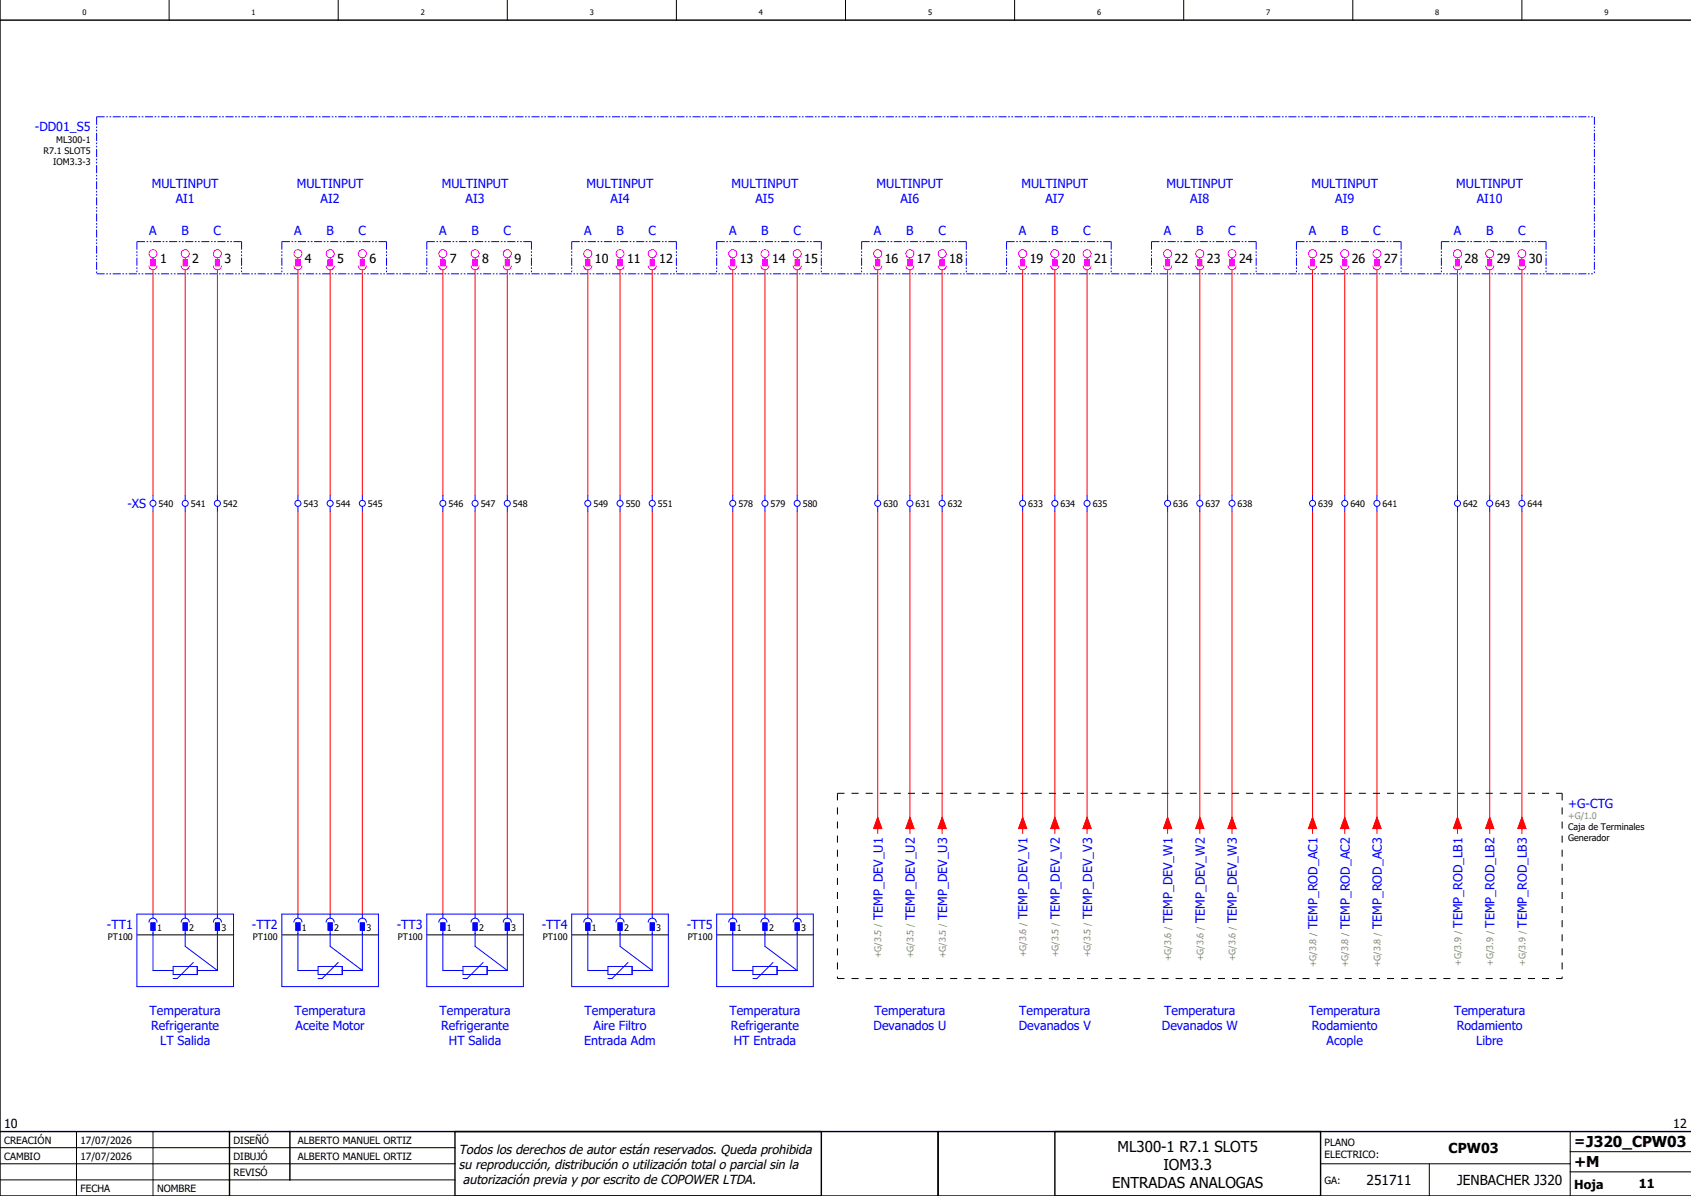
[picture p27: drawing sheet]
<svg xmlns="http://www.w3.org/2000/svg" width="420mm" height="297mm" viewBox="0 0 420 297" stroke-linecap="round" stroke-linejoin="round" font-family="sans-serif">
<defs><g id="words">
<g font-size="3.7">
<text x="277.6" y="286">ML300-1 R7.1 SLOT5</text>
<text x="289" y="290.5">IOM3.3</text>
<text x="391" y="289.8">+M</text>
<text x="276.2" y="295">ENTRADAS ANALOGAS</text>
</g>
<g font-size="3.4">
<text x="359.8" y="286.4">CPW03</text>
<text x="391" y="284.6">=J320_CPW03</text>
<text x="339.4" y="294.4">251711</text>
<text x="361.9" y="294.4">JENBACHER J320</text>
</g>
<g font-size="3.2">
<text x="114" y="286.5">Todos los derechos de autor están reservados. Queda prohibida</text>
<text x="114" y="290.2">su reproducción, distribución o utilización total o parcial sin la</text>
<text x="115" y="294">autorización previa y por escrito de COPOWER LTDA.</text>
</g>
<g font-size="3.1" fill="#00f">
<text x="8.7" y="32.6">-DD01_S5</text>
<text x="37.7" y="46.6">MULTINPUT</text>
<text x="73.7" y="46.6">MULTINPUT</text>
<text x="109.7" y="46.6">MULTINPUT</text>
<text x="145.7" y="46.6">MULTINPUT</text>
<text x="181.7" y="46.6">MULTINPUT</text>
<text x="217.7" y="46.6">MULTINPUT</text>
<text x="253.7" y="46.6">MULTINPUT</text>
<text x="289.7" y="46.6">MULTINPUT</text>
<text x="325.7" y="46.6">MULTINPUT</text>
<text x="361.7" y="46.6">MULTINPUT</text>
<text x="43.6" y="50.4">AI1</text>
<text x="79.6" y="50.4">AI2</text>
<text x="115.6" y="50.4">AI3</text>
<text x="151.6" y="50.4">AI4</text>
<text x="187.6" y="50.4">AI5</text>
<text x="223.6" y="50.4">AI6</text>
<text x="259.6" y="50.4">AI7</text>
<text x="295.6" y="50.4">AI8</text>
<text x="331.6" y="50.4">AI9</text>
<text x="366.8" y="50.4">AI10</text>
<text x="37.1" y="58.4">A</text>
<text x="45.1" y="58.4">B</text>
<text x="53.1" y="58.4">C</text>
<text x="73.1" y="58.4">A</text>
<text x="81.1" y="58.4">B</text>
<text x="89.1" y="58.4">C</text>
<text x="109.1" y="58.4">A</text>
<text x="117.1" y="58.4">B</text>
<text x="125.1" y="58.4">C</text>
<text x="145.1" y="58.4">A</text>
<text x="153.1" y="58.4">B</text>
<text x="161.1" y="58.4">C</text>
<text x="181.1" y="58.4">A</text>
<text x="189.1" y="58.4">B</text>
<text x="197.1" y="58.4">C</text>
<text x="217.1" y="58.4">A</text>
<text x="225.1" y="58.4">B</text>
<text x="233.1" y="58.4">C</text>
<text x="253.1" y="58.4">A</text>
<text x="261.1" y="58.4">B</text>
<text x="269.1" y="58.4">C</text>
<text x="289.1" y="58.4">A</text>
<text x="297.1" y="58.4">B</text>
<text x="305.1" y="58.4">C</text>
<text x="325.1" y="58.4">A</text>
<text x="333.1" y="58.4">B</text>
<text x="341.1" y="58.4">C</text>
<text x="361.1" y="58.4">A</text>
<text x="369.1" y="58.4">B</text>
<text x="377.1" y="58.4">C</text>
<text x="31.6" y="126.2">-XS</text>
<text x="389.5" y="200.6">+G-CTG</text>
<text x="26.6" y="230.6">-TT1</text>
<text x="62.6" y="230.6">-TT2</text>
<text x="98.6" y="230.6">-TT3</text>
<text x="134.6" y="230.6">-TT4</text>
<text x="170.6" y="230.6">-TT5</text>
<text x="219.2" y="228.5" transform="rotate(-90 219.2 228.5)">TEMP_DEV_U1</text>
<text x="227.2" y="228.5" transform="rotate(-90 227.2 228.5)">TEMP_DEV_U2</text>
<text x="235.2" y="228.5" transform="rotate(-90 235.2 228.5)">TEMP_DEV_U3</text>
<text x="255.2" y="228.3" transform="rotate(-90 255.2 228.3)">TEMP_DEV_V1</text>
<text x="263.2" y="228.3" transform="rotate(-90 263.2 228.3)">TEMP_DEV_V2</text>
<text x="271.2" y="228.3" transform="rotate(-90 271.2 228.3)">TEMP_DEV_V3</text>
<text x="291.2" y="229.2" transform="rotate(-90 291.2 229.2)">TEMP_DEV_W1</text>
<text x="299.2" y="229.2" transform="rotate(-90 299.2 229.2)">TEMP_DEV_W2</text>
<text x="307.2" y="229.2" transform="rotate(-90 307.2 229.2)">TEMP_DEV_W3</text>
<text x="327.2" y="230.7" transform="rotate(-90 327.2 230.7)">TEMP_ROD_AC1</text>
<text x="335.2" y="230.7" transform="rotate(-90 335.2 230.7)">TEMP_ROD_AC2</text>
<text x="343.2" y="230.7" transform="rotate(-90 343.2 230.7)">TEMP_ROD_AC3</text>
<text x="363.2" y="230.4" transform="rotate(-90 363.2 230.4)">TEMP_ROD_LB1</text>
<text x="371.2" y="230.4" transform="rotate(-90 371.2 230.4)">TEMP_ROD_LB2</text>
<text x="379.2" y="230.4" transform="rotate(-90 379.2 230.4)">TEMP_ROD_LB3</text>
<text x="37.2" y="252.1">Temperatura</text>
<text x="37.6" y="255.9">Refrigerante</text>
<text x="73.2" y="252.1">Temperatura</text>
<text x="73.4" y="255.9">Aceite Motor</text>
<text x="109.2" y="252.1">Temperatura</text>
<text x="109.6" y="255.9">Refrigerante</text>
<text x="145.2" y="252.1">Temperatura</text>
<text x="147.4" y="255.9">Aire Filtro</text>
<text x="181.2" y="252.1">Temperatura</text>
<text x="181.6" y="255.9">Refrigerante</text>
<text x="217" y="255.9">Devanados U</text>
<text x="217.2" y="252.1">Temperatura</text>
<text x="253.1" y="255.9">Devanados V</text>
<text x="253.2" y="252.1">Temperatura</text>
<text x="288.6" y="255.9">Devanados W</text>
<text x="289.2" y="252.1">Temperatura</text>
<text x="325.2" y="252.1">Temperatura</text>
<text x="325.8" y="255.9">Rodamiento</text>
<text x="361.2" y="252.1">Temperatura</text>
<text x="361.8" y="255.9">Rodamiento</text>
<text x="39.8" y="259.6">LT Salida</text>
<text x="111.5" y="259.6">HT Salida</text>
<text x="145.1" y="259.6">Entrada Adm</text>
<text x="182.3" y="259.6">HT Entrada</text>
<text x="329.5" y="259.6">Acople</text>
<text x="366.6" y="259.6">Libre</text>
</g>
<g font-size="3.1">
<text x="39.7" y="65.4">1</text>
<text x="47.7" y="65.4">2</text>
<text x="55.7" y="65.4">3</text>
<text x="75.7" y="65.4">4</text>
<text x="83.8" y="65.4">5</text>
<text x="91.8" y="65.4">6</text>
<text x="111.8" y="65.4">7</text>
<text x="119.8" y="65.4">8</text>
<text x="127.8" y="65.4">9</text>
<text x="147.8" y="65.4">10</text>
<text x="155.7" y="65.4">11</text>
<text x="163.7" y="65.4">12</text>
<text x="183.7" y="65.4">13</text>
<text x="191.7" y="65.4">14</text>
<text x="199.7" y="65.4">15</text>
<text x="219.7" y="65.4">16</text>
<text x="227.8" y="65.4">17</text>
<text x="235.8" y="65.4">18</text>
<text x="255.8" y="65.4">19</text>
<text x="263.8" y="65.4">20</text>
<text x="271.8" y="65.4">21</text>
<text x="291.8" y="65.4">22</text>
<text x="299.7" y="65.4">23</text>
<text x="307.7" y="65.4">24</text>
<text x="327.7" y="65.4">25</text>
<text x="335.7" y="65.4">26</text>
<text x="343.7" y="65.4">27</text>
<text x="363.7" y="65.4">28</text>
<text x="371.8" y="65.4">29</text>
<text x="379.8" y="65.4">30</text>
<text x="1" y="280">10</text>
<text x="415.6" y="280">12</text>
<text x="391" y="295.2">Hoja</text>
<text x="407" y="295">11</text>
</g>
<g font-size="2.5">
<text x="1" y="284">CREACIÓN</text>
<text x="20" y="284">17/07/2026</text>
<text x="58" y="284">DISEÑÓ</text>
<text x="74" y="284">ALBERTO MANUEL ORTIZ</text>
<text x="329" y="284.5">PLANO</text>
<text x="329" y="287.5">ELECTRICO:</text>
<text x="1" y="288">CAMBIO</text>
<text x="20" y="288">17/07/2026</text>
<text x="58" y="292">REVISÓ</text>
<text x="58" y="288">DIBUJÓ</text>
<text x="74" y="288">ALBERTO MANUEL ORTIZ</text>
<text x="329" y="294">GA:</text>
<text x="20" y="296">FECHA</text>
<text x="39" y="296">NOMBRE</text>
</g>
<g font-size="2.2">
<text x="14" y="35.5">ML300-1</text>
<text x="10.8" y="38.2">R7.1 SLOT5</text>
<text x="13.2" y="40.9">IOM3.3-3</text>
<text x="39.4" y="125.9">540</text>
<text x="47.4" y="125.9">541</text>
<text x="55.4" y="125.9">542</text>
<text x="75.4" y="125.9">543</text>
<text x="83.4" y="125.9">544</text>
<text x="91.4" y="125.9">545</text>
<text x="111.4" y="125.9">546</text>
<text x="119.4" y="125.9">547</text>
<text x="127.4" y="125.9">548</text>
<text x="147.4" y="125.9">549</text>
<text x="155.4" y="125.9">550</text>
<text x="163.4" y="125.9">551</text>
<text x="183.4" y="125.9">578</text>
<text x="191.4" y="125.9">579</text>
<text x="199.4" y="125.9">580</text>
<text x="219.4" y="125.9">630</text>
<text x="227.4" y="125.9">631</text>
<text x="235.4" y="125.9">632</text>
<text x="255.4" y="125.9">633</text>
<text x="263.4" y="125.9">634</text>
<text x="271.4" y="125.9">635</text>
<text x="291.4" y="125.9">636</text>
<text x="299.4" y="125.9">637</text>
<text x="307.4" y="125.9">638</text>
<text x="327.4" y="125.9">639</text>
<text x="335.4" y="125.9">640</text>
<text x="343.4" y="125.9">641</text>
<text x="363.4" y="125.9">642</text>
<text x="371.4" y="125.9">643</text>
<text x="379.4" y="125.9">644</text>
<text x="389.5" y="206.2">Caja de Terminales</text>
<text x="389.5" y="208.9">Generador</text>
<text x="26.8" y="233.5">PT100</text>
<text x="39" y="231.1">1</text>
<text x="47" y="231.1">2</text>
<text x="55" y="231.1">3</text>
<text x="62.8" y="233.5">PT100</text>
<text x="75" y="231.1">1</text>
<text x="83" y="231.1">2</text>
<text x="91" y="231.1">3</text>
<text x="98.8" y="233.5">PT100</text>
<text x="111" y="231.1">1</text>
<text x="119" y="231.1">2</text>
<text x="127" y="231.1">3</text>
<text x="134.8" y="233.5">PT100</text>
<text x="147" y="231.1">1</text>
<text x="155" y="231.1">2</text>
<text x="163" y="231.1">3</text>
<text x="170.8" y="233.5">PT100</text>
<text x="183" y="231.1">1</text>
<text x="191" y="231.1">2</text>
<text x="199" y="231.1">3</text>
</g>
<g font-size="2.2" fill="#7ca552">
<text x="389.5" y="203.5">+G/1.0</text>
<text x="218.9" y="237.9" transform="rotate(-90 218.9 237.9)">+G/3.5 /</text>
<text x="226.9" y="237.9" transform="rotate(-90 226.9 237.9)">+G/3.5 /</text>
<text x="234.9" y="237.9" transform="rotate(-90 234.9 237.9)">+G/3.5 /</text>
<text x="254.9" y="237.8" transform="rotate(-90 254.9 237.8)">+G/3.6 /</text>
<text x="262.9" y="237.8" transform="rotate(-90 262.9 237.8)">+G/3.5 /</text>
<text x="270.9" y="237.8" transform="rotate(-90 270.9 237.8)">+G/3.5 /</text>
<text x="290.9" y="238.7" transform="rotate(-90 290.9 238.7)">+G/3.6 /</text>
<text x="298.9" y="238.7" transform="rotate(-90 298.9 238.7)">+G/3.6 /</text>
<text x="306.9" y="238.7" transform="rotate(-90 306.9 238.7)">+G/3.6 /</text>
<text x="362.9" y="239.8" transform="rotate(-90 362.9 239.8)">+G/3.9 /</text>
<text x="370.9" y="239.8" transform="rotate(-90 370.9 239.8)">+G/3.9 /</text>
<text x="378.9" y="239.8" transform="rotate(-90 378.9 239.8)">+G/3.9 /</text>
<text x="326.9" y="240.2" transform="rotate(-90 326.9 240.2)">+G/3.8 /</text>
<text x="334.9" y="240.2" transform="rotate(-90 334.9 240.2)">+G/3.8 /</text>
<text x="342.9" y="240.2" transform="rotate(-90 342.9 240.2)">+G/3.8 /</text>
</g>
<g font-size="1.9">
<text x="20.5" y="3.6">0</text>
<text x="62.5" y="3.6">1</text>
<text x="104.5" y="3.6">2</text>
<text x="146.5" y="3.6">3</text>
<text x="188.5" y="3.6">4</text>
<text x="230.5" y="3.6">5</text>
<text x="272.5" y="3.6">6</text>
<text x="314.5" y="3.6">7</text>
<text x="356.5" y="3.6">8</text>
<text x="398.5" y="3.6">9</text>
</g>
</g></defs>
<g fill="none" stroke="#000" stroke-width=".25">
<path d="M42 0v5M84 0v5M126 0v5M168 0v5M210 0v5M252 0v5M294 0v5M336 0v5M378 0v5M34.1 232.1h24M70.1 232.1h24M106.1 232.1h24"/>
<path d="M142.1 232.1h24M178.1 232.1h24M0 285h113M0 293h113M0 289h113M19 281v16M38 281v16M328 289h62M355 289v8M390 291h30M390 281v16M390 286h30"/>
</g>
<path d="M0 5h420M0 0v297h420M0 281h420M57 281v16M72 281v12M113 281v16M204 281v16M233 281v16M262 281v16M328 281v16" fill="none" stroke="#000" stroke-width=".35"/>
<g fill="none" stroke="#f00" stroke-width=".25">
<path d="M38 67v56M46 67v56M54 67v56M74 67v56M82 67v56M90 67v56M110 67v56M118 67v56M126 67v56M146 67v56M154 67v56M162 67v56"/>
<path d="M182 67v56M190 67v56M198 67v56M218 67v56M226 67v56M234 67v56M254 67v56M262 67v56M270 67v56M290 67v56M298 67v56M306 67v56"/>
<path d="M326 67v56M334 67v56M342 67v56M362 67v56M370 67v56M378 67v56M38 127v100M46 127v100M54 127v100M74 127v100M82 127v100M90 127v100"/>
<path d="M110 127v100M118 127v100M126 127v100M146 127v100M154 127v100M162 127v100M182 127v100M190 127v100M198 127v100M218 127v80M226 127v80M234 127v80"/>
<path d="M254 127v80M262 127v80M270 127v80M290 127v80M298 127v80M306 127v80M326 127v80M334 127v80M342 127v80M362 127v80M370 127v80M378 127v80"/>
<path d="M218 203l1 2.8h-2zM226 203l1 2.8h-2zM234 203l1 2.8h-2zM254 203l1 2.8h-2zM262 203l1 2.8h-2zM270 203l1 2.8h-2zM290 203l1 2.8h-2zM298 203l1 2.8h-2zM306 203l1 2.8h-2zM326 203l1 2.8h-2zM334 203l1 2.8h-2zM342 203l1 2.8h-2z"/>
<path d="M362 203l1 2.8h-2zM370 203l1 2.8h-2zM378 203l1 2.8h-2z"/>
</g>
<g fill="none" stroke="#00f" stroke-width=".25" stroke-dasharray="2 .4 .4 .4 .4 .4" stroke-linecap="butt">
<path d="M24 29h372M24 29v39M396 29v39M24 68h372M34 60v8M34 60h26M60 60v8M70 60v8M70 60h26M96 60v8M106 60v8M106 60h26"/>
<path d="M132 60v8M142 60v8M142 60h26M168 60v8M178 60v8M178 60h26M204 60v8M214 60v8M214 60h26M240 60v8M250 60v8M250 60h26"/>
<path d="M276 60v8M286 60v8M286 60h26M312 60v8M322 60v8M322 60h26M348 60v8M358 60v8M358 60h26M384 60v8"/>
</g>
<g fill="none" stroke="#00f" stroke-width=".25">
<path d="M38 123v1.3M38 125.8v1.2M46 123v1.3M46 125.8v1.2M54 123v1.3M54 125.8v1.2M74 123v1.3M74 125.8v1.2M82 123v1.3M82 125.8v1.2M90 123v1.3M90 125.8v1.2"/>
<path d="M110 123v1.3M110 125.8v1.2M118 123v1.3M118 125.8v1.2M126 123v1.3M126 125.8v1.2M146 123v1.3M146 125.8v1.2M154 123v1.3M154 125.8v1.2M162 123v1.3M162 125.8v1.2"/>
<path d="M182 123v1.3M182 125.8v1.2M190 123v1.3M190 125.8v1.2M198 123v1.3M198 125.8v1.2M218 123v1.3M218 125.8v1.2M226 123v1.3M226 125.8v1.2M234 123v1.3M234 125.8v1.2"/>
<path d="M254 123v1.3M254 125.8v1.2M262 123v1.3M262 125.8v1.2M270 123v1.3M270 125.8v1.2M290 123v1.3M290 125.8v1.2M298 123v1.3M298 125.8v1.2M306 123v1.3M306 125.8v1.2"/>
<path d="M326 123v1.3M326 125.8v1.2M334 123v1.3M334 125.8v1.2M342 123v1.3M342 125.8v1.2M362 123v1.3M362 125.8v1.2M370 123v1.3M370 125.8v1.2M378 123v1.3M378 125.8v1.2"/>
<path d="M34 227h24v18h-24zM37 229a1 1 0 0 1 1-1 1 1 0 0 1 1 1M37.5 229.2h1v1.8h-1zM38 227v1M38 231v10h5M45 229a1 1 0 0 1 1-1 1 1 0 0 1 1 1M45.5 229.2h1v1.8h-1zM46 227v1M46 231v4l8 6M48 239l-4 4h-1M53 229a1 1 0 0 1 1-1 1 1 0 0 1 1 1M53.5 229.2h1v1.8h-1z"/>
<path d="M54 227v1M54 231v10M70 227h24v18h-24zM73 229a1 1 0 0 1 1-1 1 1 0 0 1 1 1M73.5 229.2h1v1.8h-1zM74 231v10h5M74 227v1M81 229a1 1 0 0 1 1-1 1 1 0 0 1 1 1M81.5 229.2h1v1.8h-1zM82 227v1M82 231v4l8 6M84 239l-4 4h-1"/>
<path d="M89 229a1 1 0 0 1 1-1 1 1 0 0 1 1 1M89.5 229.2h1v1.8h-1zM90 227v1M90 231v10M106 227h24v18h-24zM109 229a1 1 0 0 1 1-1 1 1 0 0 1 1 1M109.5 229.2h1v1.8h-1zM110 231v10h5M110 227v1M117 229a1 1 0 0 1 1-1 1 1 0 0 1 1 1M117.5 229.2h1v1.8h-1zM118 227v1"/>
<path d="M118 231v4l8 6M120 239l-4 4h-1M125 229a1 1 0 0 1 1-1 1 1 0 0 1 1 1M125.5 229.2h1v1.8h-1zM126 227v1M126 231v10M142 227h24v18h-24zM145 229a1 1 0 0 1 1-1 1 1 0 0 1 1 1M145.5 229.2h1v1.8h-1zM146 231v10h5M146 227v1M153 229a1 1 0 0 1 1-1 1 1 0 0 1 1 1"/>
<path d="M153.5 229.2h1v1.8h-1zM154 227v1M154 231v4l8 6M156 239l-4 4h-1M161 229a1 1 0 0 1 1-1 1 1 0 0 1 1 1M161.5 229.2h1v1.8h-1zM162 227v1M162 231v10M178 227h24v18h-24zM181 229a1 1 0 0 1 1-1 1 1 0 0 1 1 1M181.5 229.2h1v1.8h-1zM182 231v10h5"/>
<path d="M182 227v1M189 229a1 1 0 0 1 1-1 1 1 0 0 1 1 1M189.5 229.2h1v1.8h-1zM190 227v1M190 231v4l8 6M192 239l-4 4h-1M197 229a1 1 0 0 1 1-1 1 1 0 0 1 1 1M197.5 229.2h1v1.8h-1zM198 227v1M198 231v10M43 240h6v2h-6zM49 241h5"/>
<path d="M79 240h6v2h-6zM85 241h5M115 240h6v2h-6zM121 241h5M151 240h6v2h-6zM157 241h5M187 240h6v2h-6zM193 241h5"/>
<circle cx="38" cy="125" r=".75"/>
<circle cx="46" cy="125" r=".75"/>
<circle cx="54" cy="125" r=".75"/>
<circle cx="74" cy="125" r=".75"/>
<circle cx="82" cy="125" r=".75"/>
<circle cx="90" cy="125" r=".75"/>
<circle cx="110" cy="125" r=".75"/>
<circle cx="118" cy="125" r=".75"/>
<circle cx="126" cy="125" r=".75"/>
<circle cx="146" cy="125" r=".75"/>
<circle cx="154" cy="125" r=".75"/>
<circle cx="162" cy="125" r=".75"/>
<circle cx="182" cy="125" r=".75"/>
<circle cx="190" cy="125" r=".75"/>
<circle cx="198" cy="125" r=".75"/>
<circle cx="218" cy="125" r=".75"/>
<circle cx="226" cy="125" r=".75"/>
<circle cx="234" cy="125" r=".75"/>
<circle cx="254" cy="125" r=".75"/>
<circle cx="262" cy="125" r=".75"/>
<circle cx="270" cy="125" r=".75"/>
<circle cx="290" cy="125" r=".75"/>
<circle cx="298" cy="125" r=".75"/>
<circle cx="306" cy="125" r=".75"/>
<circle cx="326" cy="125" r=".75"/>
<circle cx="334" cy="125" r=".75"/>
<circle cx="342" cy="125" r=".75"/>
<circle cx="362" cy="125" r=".75"/>
<circle cx="370" cy="125" r=".75"/>
<circle cx="378" cy="125" r=".75"/>
</g>
<g fill="none" stroke="#f0f" stroke-width=".25">
<path d="M37 66a1 1 0 0 0 1 1 1 1 0 0 0 1-1M37.5 64.5h1v1.5h-1zM38 64v.5M45 66a1 1 0 0 0 1 1 1 1 0 0 0 1-1M45.5 64.5h1v1.5h-1zM46 64v.5M53 66a1 1 0 0 0 1 1 1 1 0 0 0 1-1M53.5 64.5h1v1.5h-1zM54 64v.5M73 66a1 1 0 0 0 1 1 1 1 0 0 0 1-1M73.5 64.5h1v1.5h-1zM74 64v.5"/>
<path d="M81 66a1 1 0 0 0 1 1 1 1 0 0 0 1-1M81.5 64.5h1v1.5h-1zM82 64v.5M89 66a1 1 0 0 0 1 1 1 1 0 0 0 1-1M89.5 64.5h1v1.5h-1zM90 64v.5M109 66a1 1 0 0 0 1 1 1 1 0 0 0 1-1M109.5 64.5h1v1.5h-1zM110 64v.5M117 66a1 1 0 0 0 1 1 1 1 0 0 0 1-1M117.5 64.5h1v1.5h-1zM118 64v.5"/>
<path d="M125 66a1 1 0 0 0 1 1 1 1 0 0 0 1-1M125.5 64.5h1v1.5h-1zM126 64v.5M145 66a1 1 0 0 0 1 1 1 1 0 0 0 1-1M145.5 64.5h1v1.5h-1zM146 64v.5M153 66a1 1 0 0 0 1 1 1 1 0 0 0 1-1M153.5 64.5h1v1.5h-1zM154 64v.5M161 66a1 1 0 0 0 1 1 1 1 0 0 0 1-1M161.5 64.5h1v1.5h-1zM162 64v.5"/>
<path d="M181 66a1 1 0 0 0 1 1 1 1 0 0 0 1-1M181.5 64.5h1v1.5h-1zM182 64v.5M189 66a1 1 0 0 0 1 1 1 1 0 0 0 1-1M189.5 64.5h1v1.5h-1zM190 64v.5M197 66a1 1 0 0 0 1 1 1 1 0 0 0 1-1M197.5 64.5h1v1.5h-1zM198 64v.5M217 66a1 1 0 0 0 1 1 1 1 0 0 0 1-1M217.5 64.5h1v1.5h-1zM218 64v.5"/>
<path d="M225 66a1 1 0 0 0 1 1 1 1 0 0 0 1-1M225.5 64.5h1v1.5h-1zM226 64v.5M233 66a1 1 0 0 0 1 1 1 1 0 0 0 1-1M233.5 64.5h1v1.5h-1zM234 64v.5M253 66a1 1 0 0 0 1 1 1 1 0 0 0 1-1M253.5 64.5h1v1.5h-1zM254 64v.5M261 66a1 1 0 0 0 1 1 1 1 0 0 0 1-1M261.5 64.5h1v1.5h-1zM262 64v.5"/>
<path d="M269 66a1 1 0 0 0 1 1 1 1 0 0 0 1-1M269.5 64.5h1v1.5h-1zM270 64v.5M289 66a1 1 0 0 0 1 1 1 1 0 0 0 1-1M289.5 64.5h1v1.5h-1zM290 64v.5M297 66a1 1 0 0 0 1 1 1 1 0 0 0 1-1M297.5 64.5h1v1.5h-1zM298 64v.5M305 66a1 1 0 0 0 1 1 1 1 0 0 0 1-1M305.5 64.5h1v1.5h-1zM306 64v.5"/>
<path d="M325 66a1 1 0 0 0 1 1 1 1 0 0 0 1-1M325.5 64.5h1v1.5h-1zM326 64v.5M333 66a1 1 0 0 0 1 1 1 1 0 0 0 1-1M333.5 64.5h1v1.5h-1zM334 64v.5M341 66a1 1 0 0 0 1 1 1 1 0 0 0 1-1M341.5 64.5h1v1.5h-1zM342 64v.5M361 66a1 1 0 0 0 1 1 1 1 0 0 0 1-1M361.5 64.5h1v1.5h-1zM362 64v.5"/>
<path d="M369 66a1 1 0 0 0 1 1 1 1 0 0 0 1-1M369.5 64.5h1v1.5h-1zM370 64v.5M377 66a1 1 0 0 0 1 1 1 1 0 0 0 1-1M377.5 64.5h1v1.5h-1zM378 64v.5"/>
<circle cx="38" cy="63" r="1"/>
<circle cx="46" cy="63" r="1"/>
<circle cx="54" cy="63" r="1"/>
<circle cx="74" cy="63" r="1"/>
<circle cx="82" cy="63" r="1"/>
<circle cx="90" cy="63" r="1"/>
<circle cx="110" cy="63" r="1"/>
<circle cx="118" cy="63" r="1"/>
<circle cx="126" cy="63" r="1"/>
<circle cx="146" cy="63" r="1"/>
<circle cx="154" cy="63" r="1"/>
<circle cx="162" cy="63" r="1"/>
<circle cx="182" cy="63" r="1"/>
<circle cx="190" cy="63" r="1"/>
<circle cx="198" cy="63" r="1"/>
<circle cx="218" cy="63" r="1"/>
<circle cx="226" cy="63" r="1"/>
<circle cx="234" cy="63" r="1"/>
<circle cx="254" cy="63" r="1"/>
<circle cx="262" cy="63" r="1"/>
<circle cx="270" cy="63" r="1"/>
<circle cx="290" cy="63" r="1"/>
<circle cx="298" cy="63" r="1"/>
<circle cx="306" cy="63" r="1"/>
<circle cx="326" cy="63" r="1"/>
<circle cx="334" cy="63" r="1"/>
<circle cx="342" cy="63" r="1"/>
<circle cx="362" cy="63" r="1"/>
<circle cx="370" cy="63" r="1"/>
<circle cx="378" cy="63" r="1"/>
</g>
<g fill="#f0f" stroke="#f0f" stroke-width=".25">
<path d="M37.5 64.5h1v1.5h-1z"/>
<path d="M45.5 64.5h1v1.5h-1z"/>
<path d="M53.5 64.5h1v1.5h-1z"/>
<path d="M73.5 64.5h1v1.5h-1z"/>
<path d="M81.5 64.5h1v1.5h-1z"/>
<path d="M89.5 64.5h1v1.5h-1z"/>
<path d="M109.5 64.5h1v1.5h-1z"/>
<path d="M117.5 64.5h1v1.5h-1z"/>
<path d="M125.5 64.5h1v1.5h-1z"/>
<path d="M145.5 64.5h1v1.5h-1z"/>
<path d="M153.5 64.5h1v1.5h-1z"/>
<path d="M161.5 64.5h1v1.5h-1z"/>
<path d="M181.5 64.5h1v1.5h-1z"/>
<path d="M189.5 64.5h1v1.5h-1z"/>
<path d="M197.5 64.5h1v1.5h-1z"/>
<path d="M217.5 64.5h1v1.5h-1z"/>
<path d="M225.5 64.5h1v1.5h-1z"/>
<path d="M233.5 64.5h1v1.5h-1z"/>
<path d="M253.5 64.5h1v1.5h-1z"/>
<path d="M261.5 64.5h1v1.5h-1z"/>
<path d="M269.5 64.5h1v1.5h-1z"/>
<path d="M289.5 64.5h1v1.5h-1z"/>
<path d="M297.5 64.5h1v1.5h-1z"/>
<path d="M305.5 64.5h1v1.5h-1z"/>
<path d="M325.5 64.5h1v1.5h-1z"/>
<path d="M333.5 64.5h1v1.5h-1z"/>
<path d="M341.5 64.5h1v1.5h-1z"/>
<path d="M361.5 64.5h1v1.5h-1z"/>
<path d="M369.5 64.5h1v1.5h-1z"/>
<path d="M377.5 64.5h1v1.5h-1z"/>
</g>
<g fill="#00f" stroke="#00f" stroke-width=".25">
<path d="M53.5 229.2h1v1.8h-1z"/>
<path d="M45.5 229.2h1v1.8h-1z"/>
<path d="M37.5 229.2h1v1.8h-1z"/>
<path d="M89.5 229.2h1v1.8h-1z"/>
<path d="M81.5 229.2h1v1.8h-1z"/>
<path d="M73.5 229.2h1v1.8h-1z"/>
<path d="M125.5 229.2h1v1.8h-1z"/>
<path d="M117.5 229.2h1v1.8h-1z"/>
<path d="M109.5 229.2h1v1.8h-1z"/>
<path d="M161.5 229.2h1v1.8h-1z"/>
<path d="M153.5 229.2h1v1.8h-1z"/>
<path d="M145.5 229.2h1v1.8h-1z"/>
<path d="M197.5 229.2h1v1.8h-1z"/>
<path d="M189.5 229.2h1v1.8h-1z"/>
<path d="M181.5 229.2h1v1.8h-1z"/>
</g>
<path d="M208 197h180M208 197v46M388 197v46M208 243h180" fill="none" stroke="#000" stroke-width=".25" stroke-dasharray="1.7 1.7" stroke-linecap="butt"/>
<g fill="#f00" stroke="#f00" stroke-width=".25">
<path d="M218 203l1 2.8h-2z"/>
<path d="M226 203l1 2.8h-2z"/>
<path d="M234 203l1 2.8h-2z"/>
<path d="M254 203l1 2.8h-2z"/>
<path d="M262 203l1 2.8h-2z"/>
<path d="M270 203l1 2.8h-2z"/>
<path d="M290 203l1 2.8h-2z"/>
<path d="M298 203l1 2.8h-2z"/>
<path d="M306 203l1 2.8h-2z"/>
<path d="M326 203l1 2.8h-2z"/>
<path d="M334 203l1 2.8h-2z"/>
<path d="M342 203l1 2.8h-2z"/>
<path d="M362 203l1 2.8h-2z"/>
<path d="M370 203l1 2.8h-2z"/>
<path d="M378 203l1 2.8h-2z"/>
</g>
<use href="#words"/>
</svg>
